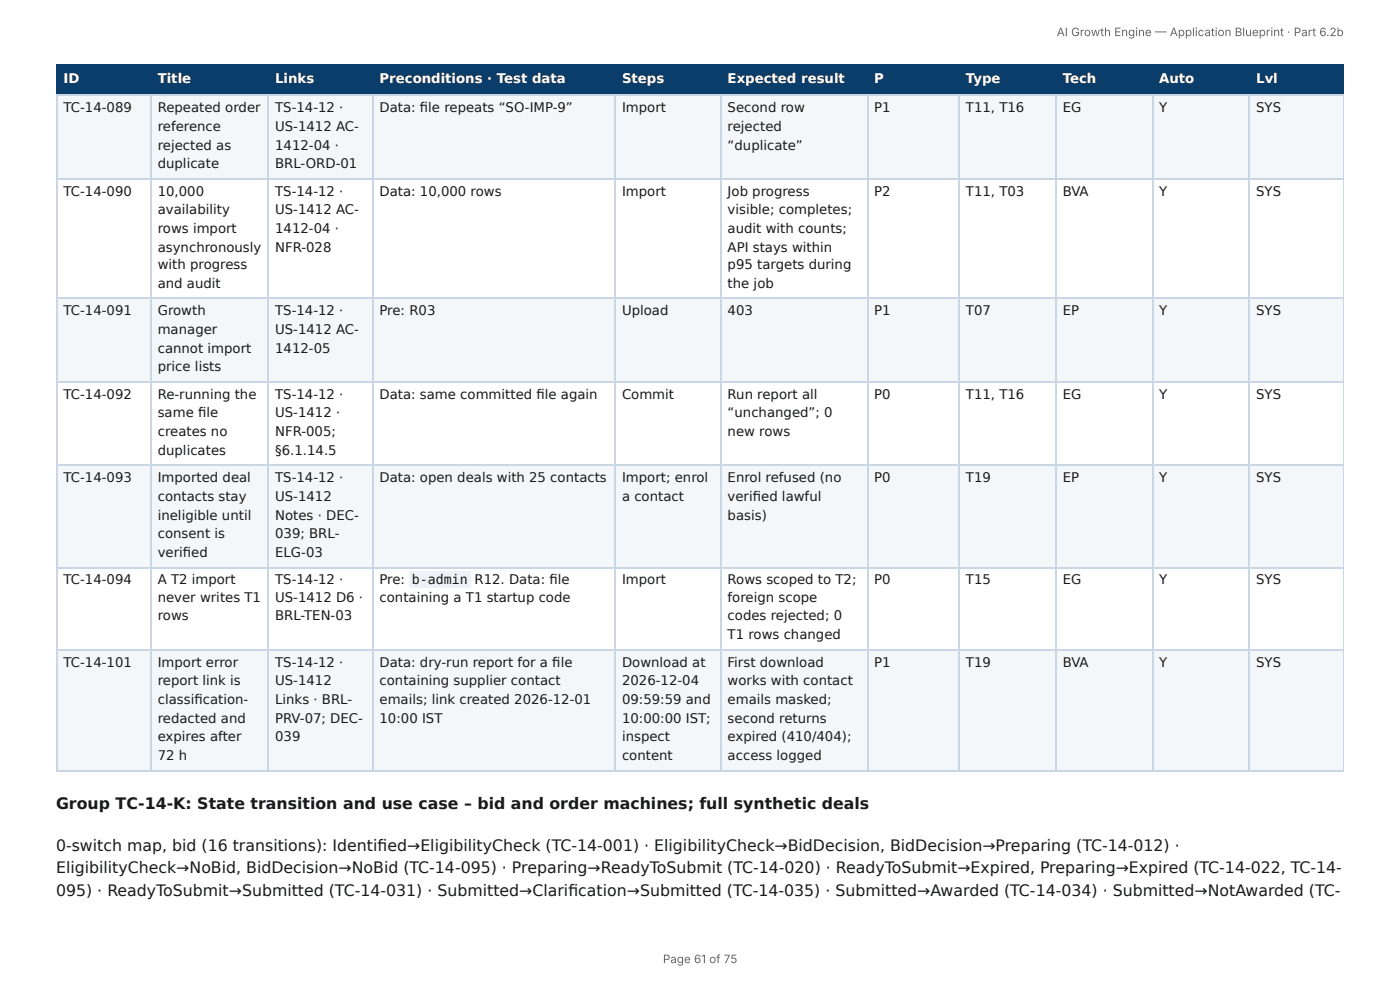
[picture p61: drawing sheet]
<svg xmlns="http://www.w3.org/2000/svg" width="297mm" height="210mm" viewBox="0 0 297 210" stroke-linecap="round" stroke-linejoin="round" font-family="sans-serif">
<defs><g id="words">
<g font-size="3.3" fill="#1a1a1a">
<text x="11.9" y="171.7">Group TC-14-K: State transition and use case – bid and order machines; full synthetic deals</text>
<text x="11.9" y="180.7">0-switch map, bid (16 transitions): Identifi ed→EligibilityCheck (TC-14-001) · EligibilityCheck→BidDecision, BidDecision→Preparing (TC-14-012) ·</text>
<text x="11.9" y="185.5">EligibilityCheck→NoBid, BidDecision→NoBid (TC-14-095) · Preparing→ReadyToSubmit (TC-14-020) · ReadyToSubmit→Expired, Preparing→Expired (TC-14-022, TC-14-</text>
<text x="11.9" y="190.2">095) · ReadyToSubmit→Submitted (TC-14-031) · Submitted→Clarifi cation→Submitted (TC-14-035) · Submitted→Awarded (TC-14-034) · Submitted→NotAwarded (TC-</text>
</g>
<g font-size="2.8" fill="#fff">
<text x="13.5" y="17.7">ID</text>
<text x="33.5" y="17.7">Title</text>
<text x="58.4" y="17.7">Links</text>
<text x="80.6" y="17.7">Preconditions · Test data</text>
<text x="132.1" y="17.7">Steps</text>
<text x="154.5" y="17.7">Expected result</text>
<text x="185.7" y="17.7">P</text>
<text x="205.2" y="17.7">Type</text>
<text x="225.7" y="17.7">Tech</text>
<text x="246.2" y="17.7">Auto</text>
<text x="266.8" y="17.7">Lvl</text>
</g>
<g font-size="2.8" fill="#1a1a1a">
<text x="13.5" y="23.8">TC-14-089</text>
<text x="33.5" y="23.8">Repeated order</text>
<text x="58.4" y="23.8">TS-14-12 ·</text>
<text x="80.6" y="23.8">Data: fi le repeats “SO-IMP-9”</text>
<text x="132.1" y="23.8">Import</text>
<text x="154.5" y="23.8">Second row</text>
<text x="185.7" y="23.8">P1</text>
<text x="205.2" y="23.8">T11, T16</text>
<text x="225.7" y="23.8">EG</text>
<text x="246.2" y="23.8">Y</text>
<text x="266.8" y="23.8">SYS</text>
<text x="33.5" y="27.8">reference</text>
<text x="58.4" y="27.8">US-1412 AC-</text>
<text x="154.5" y="27.8">rejected</text>
<text x="33.5" y="31.8">rejected as</text>
<text x="33.5" y="35.7">duplicate</text>
<text x="58.4" y="31.8">1412-04 ·</text>
<text x="58.4" y="35.7">BRL-ORD-01</text>
<text x="154.5" y="31.8">“duplicate”</text>
<text x="13.5" y="41.5">TC-14-090</text>
<text x="33.5" y="41.5">10,000</text>
<text x="58.4" y="41.5">TS-14-12 ·</text>
<text x="80.6" y="41.5">Data: 10,000 rows</text>
<text x="132.1" y="41.5">Import</text>
<text x="154.5" y="41.5">Job progress</text>
<text x="185.7" y="41.5">P2</text>
<text x="205.2" y="41.5">T11, T03</text>
<text x="225.7" y="41.5">BVA</text>
<text x="246.2" y="41.5">Y</text>
<text x="266.8" y="41.5">SYS</text>
<text x="33.5" y="45.5">availability</text>
<text x="58.4" y="45.5">US-1412 AC-</text>
<text x="154.5" y="45.5">visible; completes;</text>
<text x="33.5" y="49.5">rows import</text>
<text x="33.5" y="53.4">asynchronously</text>
<text x="58.4" y="49.5">1412-04 ·</text>
<text x="58.4" y="53.4">NFR-028</text>
<text x="154.5" y="49.5">audit with counts;</text>
<text x="154.5" y="53.4">API stays within</text>
<text x="33.5" y="57.2">with progress</text>
<text x="154.5" y="57.2">p95 targets during</text>
<text x="33.5" y="61.1">and audit</text>
<text x="154.5" y="61.1">the job</text>
<text x="13.5" y="66.9">TC-14-091</text>
<text x="33.5" y="66.9">Growth</text>
<text x="33.5" y="70.9">manager</text>
<text x="58.4" y="66.9">TS-14-12 ·</text>
<text x="58.4" y="70.9">US-1412 AC-</text>
<text x="80.6" y="66.9">Pre: R03</text>
<text x="132.1" y="66.9">Upload</text>
<text x="154.5" y="66.9">403</text>
<text x="185.7" y="66.9">P1</text>
<text x="205.2" y="66.9">T07</text>
<text x="225.7" y="66.9">EP</text>
<text x="246.2" y="66.9">Y</text>
<text x="266.8" y="66.9">SYS</text>
<text x="33.5" y="74.9">cannot import</text>
<text x="58.4" y="74.9">1412-05</text>
<text x="33.5" y="78.8">price lists</text>
<text x="13.5" y="84.7">TC-14-092</text>
<text x="33.5" y="84.7">Re-running the</text>
<text x="33.5" y="88.6">same fi le</text>
<text x="58.4" y="84.7">TS-14-12 ·</text>
<text x="58.4" y="88.6">US-1412 ·</text>
<text x="80.6" y="84.7">Data: same committed fi le again</text>
<text x="132.1" y="84.7">Commit</text>
<text x="154.5" y="84.7">Run report all</text>
<text x="154.5" y="88.6">“unchanged”; 0</text>
<text x="185.7" y="84.7">P0</text>
<text x="205.2" y="84.7">T11, T16</text>
<text x="225.7" y="84.7">EG</text>
<text x="246.2" y="84.7">Y</text>
<text x="266.8" y="84.7">SYS</text>
<text x="33.5" y="92.6">creates no</text>
<text x="58.4" y="92.6">NFR-005;</text>
<text x="154.5" y="92.6">new rows</text>
<text x="33.5" y="96.6">duplicates</text>
<text x="58.4" y="96.6">§6.1.14.5</text>
<text x="13.5" y="102.4">TC-14-093</text>
<text x="33.5" y="102.4">Imported deal</text>
<text x="33.5" y="106.4">contacts stay</text>
<text x="58.4" y="102.4">TS-14-12 ·</text>
<text x="58.4" y="106.4">US-1412</text>
<text x="80.6" y="102.4">Data: open deals with 25 contacts</text>
<text x="132.1" y="102.4">Import; enrol</text>
<text x="132.1" y="106.4">a contact</text>
<text x="154.5" y="102.4">Enrol refused (no</text>
<text x="154.5" y="106.4">verifi ed lawful</text>
<text x="185.7" y="102.4">P0</text>
<text x="205.2" y="102.4">T19</text>
<text x="225.7" y="102.4">EP</text>
<text x="246.2" y="102.4">Y</text>
<text x="266.8" y="102.4">SYS</text>
<text x="33.5" y="110.3">ineligible until</text>
<text x="58.4" y="110.3">Notes · DEC-</text>
<text x="154.5" y="110.3">basis)</text>
<text x="33.5" y="114.3">consent is</text>
<text x="33.5" y="118.3">verifi ed</text>
<text x="58.4" y="114.3">039; BRL-</text>
<text x="58.4" y="118.3">ELG-03</text>
<text x="13.5" y="124.1">TC-14-094</text>
<text x="33.5" y="124.1">A T2 import</text>
<text x="58.4" y="124.1">TS-14-12 ·</text>
<text x="80.6" y="124.1">Pre:</text>
<text x="87.5" y="124.1">b-admin</text>
<text x="100.8" y="124.1">R12. Data: fi le</text>
<text x="132.1" y="124.1">Import</text>
<text x="154.5" y="124.1">Rows scoped to T2;</text>
<text x="185.7" y="124.1">P0</text>
<text x="205.2" y="124.1">T15</text>
<text x="225.7" y="124.1">EG</text>
<text x="246.2" y="124.1">Y</text>
<text x="266.8" y="124.1">SYS</text>
<text x="33.5" y="127.8">never writes T1</text>
<text x="33.5" y="131.8">rows</text>
<text x="58.4" y="127.8">US-1412 D6 ·</text>
<text x="58.4" y="131.8">BRL-TEN-03</text>
<text x="80.6" y="127.8">containing a T1 startup code</text>
<text x="154.5" y="127.8">foreign scope</text>
<text x="154.5" y="131.8">codes rejected; 0</text>
<text x="154.5" y="135.7">T1 rows changed</text>
<text x="13.5" y="141.6">TC-14-101</text>
<text x="33.5" y="141.6">Import error</text>
<text x="58.4" y="141.6">TS-14-12 ·</text>
<text x="80.6" y="141.6">Data: dry-run report for a fi le</text>
<text x="132.1" y="141.6">Download at</text>
<text x="154.5" y="141.6">First download</text>
<text x="185.7" y="141.6">P1</text>
<text x="205.2" y="141.6">T19</text>
<text x="225.7" y="141.6">BVA</text>
<text x="246.2" y="141.6">Y</text>
<text x="266.8" y="141.6">SYS</text>
<text x="33.5" y="145.5">report link is</text>
<text x="33.5" y="149.5">classifi cation-</text>
<text x="58.4" y="145.5">US-1412</text>
<text x="58.4" y="149.5">Links · BRL-</text>
<text x="80.6" y="145.5">containing supplier contact</text>
<text x="80.6" y="149.5">emails; link created 2026-12-01</text>
<text x="132.1" y="145.5">2026-12-04</text>
<text x="132.1" y="149.5">09:59:59 and</text>
<text x="154.5" y="145.5">works with contact</text>
<text x="154.5" y="149.5">emails masked;</text>
<text x="33.5" y="153.5">redacted and</text>
<text x="58.4" y="153.5">PRV-07; DEC-</text>
<text x="80.6" y="153.5">10:00 IST</text>
<text x="132.1" y="153.5">10:00:00 IST;</text>
<text x="154.5" y="153.5">second returns</text>
<text x="33.5" y="157.4">expires after</text>
<text x="33.5" y="161.4">72 h</text>
<text x="58.4" y="157.4">039</text>
<text x="132.1" y="157.4">inspect</text>
<text x="132.1" y="161.4">content</text>
<text x="154.5" y="157.4">expired (410/404);</text>
<text x="154.5" y="161.4">access logged</text>
</g>
<g font-size="2.5" fill="#666">
<text x="224.4" y="7.7">AI Growth Engine — Application Blueprint · Part 6.2b</text>
<text x="140.8" y="204.5">Page 61 of 75</text>
</g>
</g></defs>
<g fill="#0b3d6b">
<path d="M12.2 14h19.8v6.1h-19.8z"/>
<path d="M32 14h24.9v6.1h-24.9z"/>
<path d="M56.9 14h22.2v6.1h-22.2z"/>
<path d="M79.1 14h51.6v6.1h-51.6z"/>
<path d="M130.7 14h22.5v6.1h-22.5z"/>
<path d="M153.2 14h30.9v6.1h-30.9z"/>
<path d="M184.1 14h19.6v6.1h-19.6z"/>
<path d="M203.7 14h20.7v6.1h-20.7z"/>
<path d="M224.4 14h20.3v6.1h-20.3z"/>
<path d="M244.7 14h20.7v6.1h-20.7z"/>
<path d="M265.4 14h20v6.1h-20z"/>
</g>
<g fill="#f4f7fa">
<path d="M12.2 20.1h19.8v17.7h-19.8z"/>
<path d="M32 20.1h24.9v17.7h-24.9z"/>
<path d="M56.9 20.1h22.2v17.7h-22.2z"/>
<path d="M79.1 20.1h51.6v17.7h-51.6z"/>
<path d="M130.7 20.1h22.5v17.7h-22.5z"/>
<path d="M153.2 20.1h30.9v17.7h-30.9z"/>
<path d="M184.1 20.1h19.6v17.7h-19.6z"/>
<path d="M203.7 20.1h20.7v17.7h-20.7z"/>
<path d="M224.4 20.1h20.3v17.7h-20.3z"/>
<path d="M244.7 20.1h20.7v17.7h-20.7z"/>
<path d="M265.4 20.1h20v17.7h-20z"/>
<path d="M12.2 63.5h19.8v17.7h-19.8z"/>
<path d="M32 63.5h24.9v17.7h-24.9z"/>
<path d="M56.9 63.5h22.2v17.7h-22.2z"/>
<path d="M79.1 63.5h51.6v17.7h-51.6z"/>
<path d="M130.7 63.5h22.5v17.7h-22.5z"/>
<path d="M153.2 63.5h30.9v17.7h-30.9z"/>
<path d="M184.1 63.5h19.6v17.7h-19.6z"/>
<path d="M203.7 63.5h20.7v17.7h-20.7z"/>
<path d="M224.4 63.5h20.3v17.7h-20.3z"/>
<path d="M244.7 63.5h20.7v17.7h-20.7z"/>
<path d="M265.4 63.5h20v17.7h-20z"/>
<path d="M12.2 98.7h19.8v21.7h-19.8z"/>
<path d="M32 98.7h24.9v21.7h-24.9z"/>
<path d="M56.9 98.7h22.2v21.7h-22.2z"/>
<path d="M79.1 98.7h51.6v21.7h-51.6z"/>
<path d="M130.7 98.7h22.5v21.7h-22.5z"/>
<path d="M153.2 98.7h30.9v21.7h-30.9z"/>
<path d="M184.1 98.7h19.6v21.7h-19.6z"/>
<path d="M203.7 98.7h20.7v21.7h-20.7z"/>
<path d="M224.4 98.7h20.3v21.7h-20.3z"/>
<path d="M244.7 98.7h20.7v21.7h-20.7z"/>
<path d="M265.4 98.7h20v21.7h-20z"/>
<path d="M12.2 138.1h19.8v25.4h-19.8z"/>
<path d="M32 138.1h24.9v25.4h-24.9z"/>
<path d="M56.9 138.1h22.2v25.4h-22.2z"/>
<path d="M79.1 138.1h51.6v25.4h-51.6z"/>
<path d="M130.7 138.1h22.5v25.4h-22.5z"/>
<path d="M153.2 138.1h30.9v25.4h-30.9z"/>
<path d="M184.1 138.1h19.6v25.4h-19.6z"/>
<path d="M203.7 138.1h20.7v25.4h-20.7z"/>
<path d="M224.4 138.1h20.3v25.4h-20.3z"/>
<path d="M244.7 138.1h20.7v25.4h-20.7z"/>
<path d="M265.4 138.1h20v25.4h-20z"/>
</g>
<g fill="none" stroke="#0b3d6b" stroke-width=".26">
<path d="M11.9 13.9h273.5M12 13.8v6.6M32.1 13.8v6.6M57 13.8v6.6M79.2 13.8v6.6M130.6 13.8v6.6M153.1 13.8v6.6M184.3 13.8v6.6M203.6 13.8v6.6M224.2 13.8v6.6M244.9 13.8v6.6M265.2 13.8v6.6"/>
<path d="M11.9 20.2h273.5"/>
</g>
<path d="M285.3 13.8v6.6" fill="none" stroke="#0b3d6b" stroke-width=".21"/>
<g fill="none" stroke="#c9d6e3" stroke-width=".26">
<path d="M11.9 20.2h273.5M11.9 38h273.5M12 20.4v143.4M32.1 20.4v143.4M57 20.4v143.4M79.2 20.4v143.4M130.6 20.4v143.4M153.1 20.4v143.4M184.3 20.4v143.4M203.6 20.4v143.4M224.2 20.4v143.4M244.9 20.4v143.4"/>
<path d="M265.2 20.4v143.4M11.9 63.4h273.5M11.9 81.1h273.5M11.9 98.8h273.5M11.9 120.5h273.5M11.9 138h273.5M11.9 163.6h273.5"/>
</g>
<path d="M285.3 20.4v143.4" fill="none" stroke="#c9d6e3" stroke-width=".21"/>
<path d="M87 121.4h13v3.5h-13z" fill="#eef2f6"/>
<use href="#words"/>
</svg>
